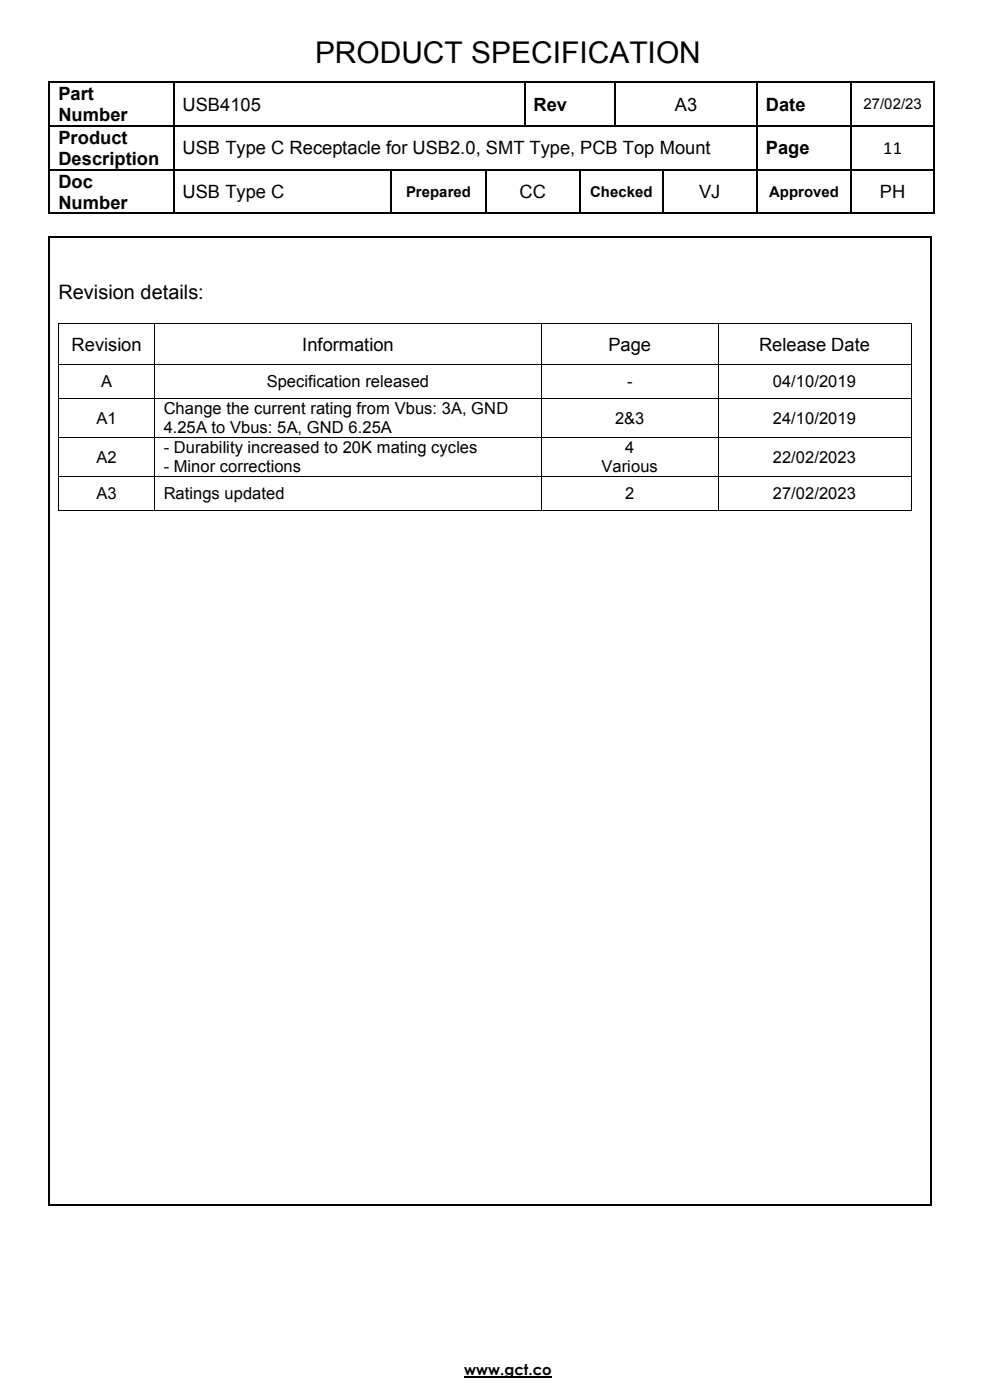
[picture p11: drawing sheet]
<svg xmlns="http://www.w3.org/2000/svg" width="210mm" height="297mm" viewBox="0 0 210 297" stroke-linecap="round" stroke-linejoin="round" font-family="sans-serif">
<defs><g id="words">
<text font-size="6.3" x="66.8" y="13.4">PRODUCT SPECIFICATION</text>
<text font-size="4.2" x="12.4" y="63.5">Revision details:</text>
<g font-size="3.9">
<text x="12.4" y="21.2">Part</text>
<text x="38.7" y="23.5">USB4105</text>
<text x="113.2" y="23.5">Rev</text>
<text x="143.2" y="23.5">A3</text>
<text x="162.5" y="23.5">Date</text>
<text x="12.4" y="25.7">Number</text>
<text x="12.4" y="30.6">Product</text>
<text x="12.4" y="35">Description</text>
<text x="38.7" y="32.8">USB Type C Receptacle for USB2.0, SMT Type, PCB Top Mount</text>
<text x="162.5" y="32.8">Page</text>
<text x="187.4" y="32.7">11</text>
<text x="12.4" y="39.8">Doc</text>
<text x="12.4" y="44.3">Number</text>
<text x="38.7" y="42">USB Type C</text>
<text x="110.2" y="42">CC</text>
<text x="148.3" y="42">VJ</text>
<text x="186.6" y="42">PH</text>
<text x="15.2" y="74.4">Revision</text>
<text x="64.1" y="74.4">Information</text>
<text x="129.1" y="74.4">Page</text>
<text x="161" y="74.4">Release Date</text>
</g>
<g font-size="3.5">
<text x="21.5" y="82.1">A</text>
<text x="56.6" y="82.1">Specification released</text>
<text x="133" y="82.1">-</text>
<text x="163.9" y="82.1">04/10/2019</text>
<text x="20.5" y="89.9">A1</text>
<text x="34.7" y="87.8">Change the current rating from Vbus: 3A, GND</text>
<text x="130.5" y="89.9">2&amp;3</text>
<text x="163.9" y="89.9">24/10/2019</text>
<text x="34.7" y="91.9">4.25A to Vbus: 5A, GND 6.25A</text>
<text x="20.5" y="98.2">A2</text>
<text x="34.7" y="96.1">- Durability increased to 20K mating cycles</text>
<text x="34.7" y="100.2">- Minor corrections</text>
<text x="127.6" y="100.2">Various</text>
<text x="132.6" y="96.1">4</text>
<text x="163.9" y="98.2">22/02/2023</text>
<text x="20.5" y="105.9">A3</text>
<text x="34.7" y="105.9">Ratings updated</text>
<text x="132.6" y="105.9">2</text>
<text x="163.9" y="105.9">27/02/2023</text>
</g>
<g font-size="3.2">
<text x="183.1" y="23.2">27/02/23</text>
<text x="86.1" y="41.8">Prepared</text>
<text x="125.2" y="41.8">Checked</text>
<text x="163.1" y="41.8">Approved</text>
<text x="98.5" y="291.6">www.gct.co</text>
</g>
</g></defs>
<g fill="#000">
<path d="M10.3 17.3h.4v.3h-.4z" fill-rule="evenodd"/>
<path d="M10.3 17.3h.4v.3h-.4z" fill-rule="evenodd"/>
<path d="M36.7 17.3h.3v.3h-.3z" fill-rule="evenodd"/>
<path d="M111.1 17.3h.3v.3h-.3z" fill-rule="evenodd"/>
<path d="M130.4 17.3h.3v.3h-.3z" fill-rule="evenodd"/>
<path d="M160.4 17.3h.3v.3h-.3z" fill-rule="evenodd"/>
<path d="M180.4 17.3h.4v.3h-.4z" fill-rule="evenodd"/>
<path d="M197.9 17.3h.3v.3h-.3z" fill-rule="evenodd"/>
<path d="M197.9 17.3h.3v.3h-.3z" fill-rule="evenodd"/>
<path d="M10.3 26.5h.4v.4h-.4z" fill-rule="evenodd"/>
<path d="M10.3 35.8h.4v.3h-.4z" fill-rule="evenodd"/>
<path d="M36.7 26.5h.3v.4h-.3z" fill-rule="evenodd"/>
<path d="M36.7 35.8h.3v.3h-.3z" fill-rule="evenodd"/>
<path d="M82.9 35.8h.3v.3h-.3z" fill-rule="evenodd"/>
<path d="M102.9 35.8h.3v.3h-.3z" fill-rule="evenodd"/>
<path d="M111.1 26.5h.3v.4h-.3z" fill-rule="evenodd"/>
<path d="M122.9 35.8h.3v.3h-.3z" fill-rule="evenodd"/>
<path d="M130.4 26.5h.3v.4h-.3z" fill-rule="evenodd"/>
<path d="M140.4 35.8h.4v.3h-.4z" fill-rule="evenodd"/>
<path d="M160.4 26.5h.3v.4h-.3z" fill-rule="evenodd"/>
<path d="M160.4 35.8h.3v.3h-.3z" fill-rule="evenodd"/>
<path d="M180.4 26.5h.4v.4h-.4z" fill-rule="evenodd"/>
<path d="M180.4 35.8h.4v.3h-.4z" fill-rule="evenodd"/>
<path d="M197.9 26.5h.3v.4h-.3z" fill-rule="evenodd"/>
<path d="M197.9 35.8h.3v.3h-.3z" fill-rule="evenodd"/>
<path d="M10.3 45.1h.4v.4h-.4z" fill-rule="evenodd"/>
<path d="M10.3 45.1h.4v.4h-.4z" fill-rule="evenodd"/>
<path d="M10.3 50.2h.4v.3h-.4z" fill-rule="evenodd"/>
<path d="M10.3 50.2h.4v.3h-.4z" fill-rule="evenodd"/>
<path d="M36.7 45.1h.3v.4h-.3z" fill-rule="evenodd"/>
<path d="M82.9 45.1h.3v.4h-.3z" fill-rule="evenodd"/>
<path d="M102.9 45.1h.3v.4h-.3z" fill-rule="evenodd"/>
<path d="M122.9 45.1h.3v.4h-.3z" fill-rule="evenodd"/>
<path d="M140.4 45.1h.4v.4h-.4z" fill-rule="evenodd"/>
<path d="M160.4 45.1h.3v.4h-.3z" fill-rule="evenodd"/>
<path d="M180.4 45.1h.4v.4h-.4z" fill-rule="evenodd"/>
<path d="M197.4 50.2h.3v.3h-.3z" fill-rule="evenodd"/>
<path d="M197.4 50.2h.3v.3h-.3z" fill-rule="evenodd"/>
<path d="M197.9 45.1h.3v.4h-.3z" fill-rule="evenodd"/>
<path d="M197.9 45.1h.3v.4h-.3z" fill-rule="evenodd"/>
<path d="M12.4 68.6h.2v.2h-.2z" fill-rule="evenodd"/>
<path d="M12.4 68.6h.2v.2h-.2z" fill-rule="evenodd"/>
<path d="M12.4 77.2h.2v.1h-.2z" fill-rule="evenodd"/>
<path d="M32.7 68.6h.2v.2h-.2z" fill-rule="evenodd"/>
<path d="M32.7 77.2h.2v.1h-.2z" fill-rule="evenodd"/>
<path d="M114.8 68.6h.2v.2h-.2z" fill-rule="evenodd"/>
<path d="M114.8 77.2h.2v.1h-.2z" fill-rule="evenodd"/>
<path d="M152.3 68.6h.1v.2h-.1z" fill-rule="evenodd"/>
<path d="M152.3 77.2h.1v.1h-.1z" fill-rule="evenodd"/>
<path d="M193.2 68.6h.1v.2h-.1z" fill-rule="evenodd"/>
<path d="M193.2 68.6h.1v.2h-.1z" fill-rule="evenodd"/>
<path d="M193.2 77.2h.1v.1h-.1z" fill-rule="evenodd"/>
<path d="M12.4 84.4h.2v.1h-.2z" fill-rule="evenodd"/>
<path d="M12.4 92.7h.2v.1h-.2z" fill-rule="evenodd"/>
<path d="M32.7 84.4h.2v.1h-.2z" fill-rule="evenodd"/>
<path d="M32.7 92.7h.2v.1h-.2z" fill-rule="evenodd"/>
<path d="M114.8 84.4h.2v.1h-.2z" fill-rule="evenodd"/>
<path d="M114.8 92.7h.2v.1h-.2z" fill-rule="evenodd"/>
<path d="M152.3 84.4h.1v.1h-.1z" fill-rule="evenodd"/>
<path d="M152.3 92.7h.1v.1h-.1z" fill-rule="evenodd"/>
<path d="M193.2 84.4h.1v.1h-.1z" fill-rule="evenodd"/>
<path d="M193.2 92.7h.1v.1h-.1z" fill-rule="evenodd"/>
<path d="M12.4 101h.2v.1h-.2z" fill-rule="evenodd"/>
<path d="M12.4 108.1h.2v.2h-.2z" fill-rule="evenodd"/>
<path d="M12.4 108.1h.2v.2h-.2z" fill-rule="evenodd"/>
<path d="M32.7 101h.2v.1h-.2z" fill-rule="evenodd"/>
<path d="M32.7 108.1h.2v.2h-.2z" fill-rule="evenodd"/>
<path d="M114.8 101h.2v.1h-.2z" fill-rule="evenodd"/>
<path d="M114.8 108.1h.2v.2h-.2z" fill-rule="evenodd"/>
<path d="M152.3 101h.1v.1h-.1z" fill-rule="evenodd"/>
<path d="M152.3 108.1h.1v.2h-.1z" fill-rule="evenodd"/>
<path d="M193.2 101h.1v.1h-.1z" fill-rule="evenodd"/>
<path d="M193.2 108.1h.1v.2h-.1z" fill-rule="evenodd"/>
<path d="M193.2 108.1h.1v.2h-.1z" fill-rule="evenodd"/>
<path d="M10.3 255.4h.4v.3h-.4z" fill-rule="evenodd"/>
<path d="M10.3 255.4h.4v.3h-.4z" fill-rule="evenodd"/>
<path d="M197.4 255.4h.3v.3h-.3z" fill-rule="evenodd"/>
<path d="M197.4 255.4h.3v.3h-.3z" fill-rule="evenodd"/>
</g>
<g fill="none" stroke="#000" stroke-width=".34">
<path d="M10.5 17.6v8.9M10.7 17.4h26M36.8 17.6v8.9M37 17.4h74.1M111.3 17.6v8.9M111.4 17.4h19M130.7 17.4h29.7M160.6 17.6v8.9M160.7 17.4h19.7M180.6 17.6v8.9M180.8 17.4h17.1M198.1 17.6v8.9"/>
<path d="M10.5 26.9v8.9M10.5 36.1v9M10.7 26.7h26M10.7 36h26M36.8 26.9v8.9M36.8 36.1v9M37 26.7h74.1M37 36h45.9M83 36.1v9M83.2 36h19.7M103 36.1v9M103.2 36h19.7"/>
<path d="M111.4 26.7h19M123 36.1v9M123.2 36h17.2M130.7 26.7h29.7M140.6 36.1v9M140.8 36h19.6M160.6 26.9v8.9M160.6 36.1v9M160.7 26.7h19.7M160.7 36h19.7M180.6 26.9v8.9M180.6 36.1v9"/>
<path d="M180.8 26.7h17.1M180.8 36h17.1M198.1 26.9v8.9M198.1 36.1v9M10.5 50.5v204.9M10.7 45.3h26M10.7 50.4h186.7M37 45.3h45.9M83.2 45.3h19.7M103.2 45.3h19.7M123.2 45.3h17.2M140.8 45.3h19.6"/>
<path d="M160.7 45.3h19.7M180.8 45.3h17.1M197.5 50.5v204.9M10.7 255.5h186.7"/>
</g>
<path d="M130.5 17.6v8.9" fill="none" stroke="#000" stroke-width=".35"/>
<path d="M98.5 292.1h18.5" fill="none" stroke="#000" stroke-width=".3"/>
<g fill="none" stroke="#000" stroke-width=".21">
<path d="M12.5 68.8v8.4M12.5 77.3v7.1M12.6 68.7h20.1M12.6 77.2h20.1M32.8 68.8v8.4M32.8 77.3v7.1M32.9 68.7h81.9M32.9 77.2h81.9M114.9 68.8v8.4M114.9 77.3v7.1M115 68.7h37.3M115 77.2h37.3"/>
<path d="M152.4 68.8v8.4M152.4 77.3v7.1M152.4 68.7h40.8M152.4 77.2h40.8M193.3 68.8v8.4M193.3 77.3v7.1M12.5 84.5v8.2M12.5 92.8v8.2M12.6 84.4h20.1M12.6 92.8h20.1M32.8 84.5v8.2M32.8 92.8v8.2"/>
<path d="M32.9 84.4h81.9M32.9 92.8h81.9M114.9 84.5v8.2M114.9 92.8v8.2M115 84.4h37.3M115 92.8h37.3M152.4 84.5v8.2M152.4 92.8v8.2M152.4 84.4h40.8M152.4 92.8h40.8M193.3 84.5v8.2M193.3 92.8v8.2"/>
<path d="M12.5 101.1v7M12.6 101h20.1M12.6 108.2h20.1M32.8 101.1v7M32.9 101h81.9M32.9 108.2h81.9M114.9 101.1v7M115 101h37.3M115 108.2h37.3M152.4 101.1v7M152.4 101h40.8M152.4 108.2h40.8"/>
<path d="M193.3 101.1v7"/>
</g>
<use href="#words"/>
</svg>
